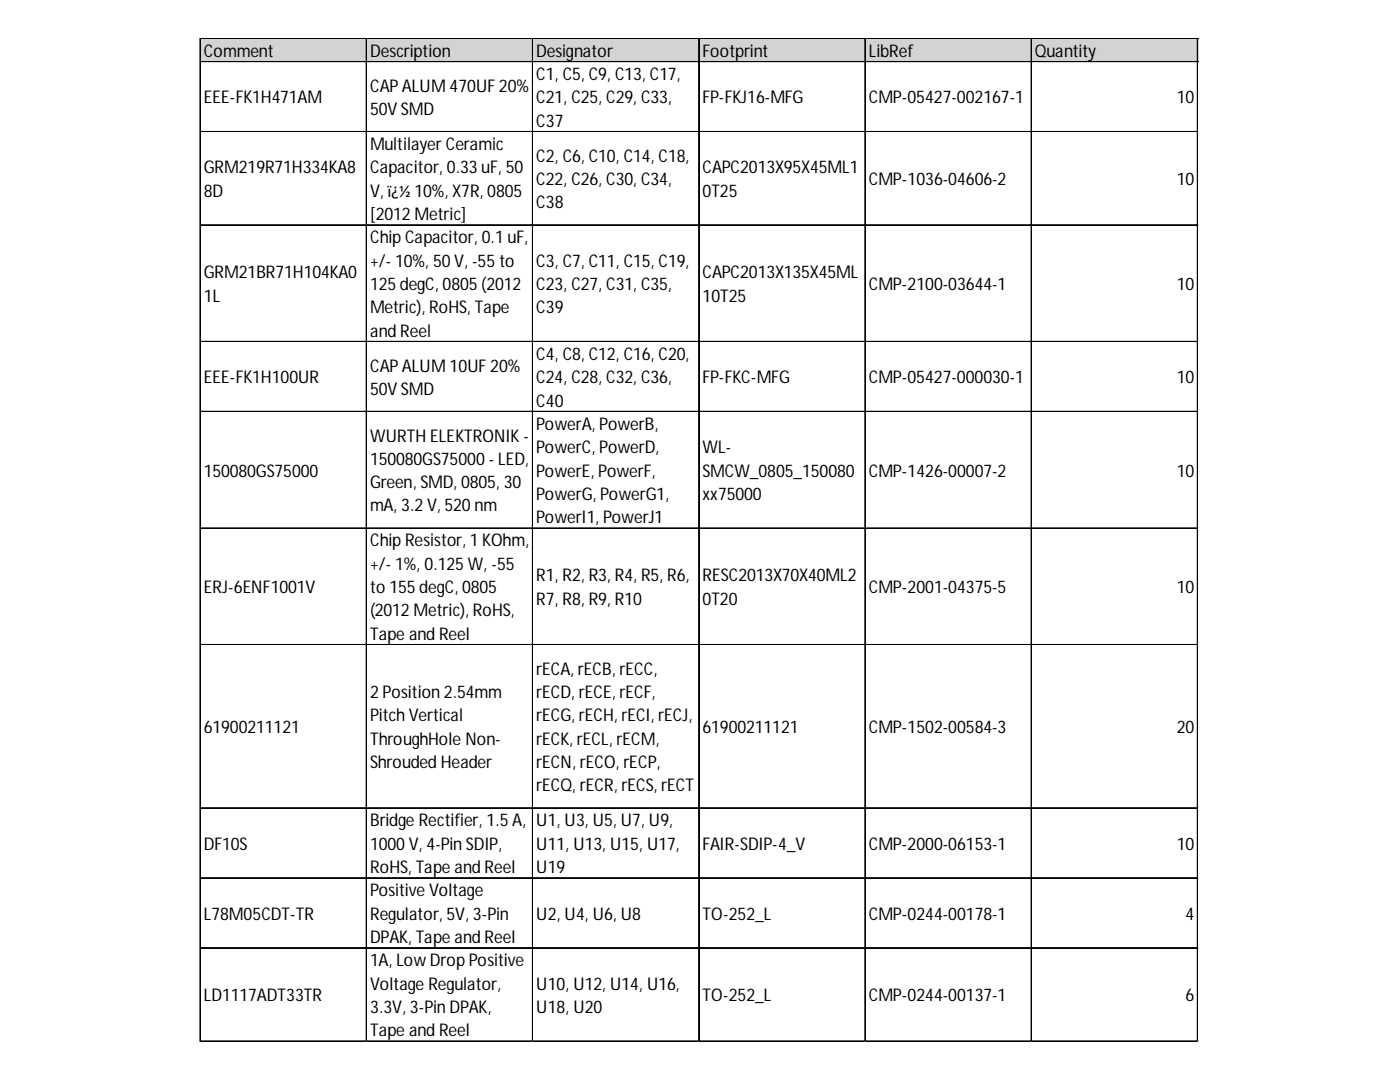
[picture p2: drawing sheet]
<svg xmlns="http://www.w3.org/2000/svg" width="279mm" height="216mm" viewBox="0 0 279 216" stroke-linecap="round" stroke-linejoin="round" font-family="sans-serif">
<defs><g id="words">
<g font-size="3.5">
<text x="40.7" y="11.3">Comment</text>
<text x="73.9" y="11.3">Description</text>
<text x="107" y="11.3">Designator</text>
<text x="140.2" y="11.3">Footprint</text>
<text x="173.4" y="11.3">LibRef</text>
<text x="206.5" y="11.3">Quantity</text>
<text x="107" y="16">C1, C5, C9, C13, C17,</text>
<text x="40.7" y="20.6">EEE-FK1H471AM</text>
<text x="73.9" y="18.3">CAP ALUM 470UF 20%</text>
<text x="73.9" y="23">50V SMD</text>
<text x="107" y="20.6">C21, C25, C29, C33,</text>
<text x="140.2" y="20.6">FP-FKJ16-MFG</text>
<text x="173.4" y="20.6">CMP-05427-002167-1</text>
<text x="234.9" y="20.6">10</text>
<text x="73.9" y="29.9">Multilayer Ceramic</text>
<text x="107" y="25.3">C37</text>
<text x="40.7" y="34.6">GRM219R71H334KA8</text>
<text x="73.9" y="34.6">Capacitor, 0.33 uF, 50</text>
<text x="107" y="32.3">C2, C6, C10, C14, C18,</text>
<text x="140.2" y="34.6">CAPC2013X95X45ML1</text>
<text x="40.7" y="39.2">8D</text>
<text x="73.9" y="39.2">V, ï¿½ 10%, X7R, 0805</text>
<text x="107" y="36.9">C22, C26, C30, C34,</text>
<text x="107" y="41.6">C38</text>
<text x="140.2" y="39.2">0T25</text>
<text x="173.4" y="36.9">CMP-1036-04606-2</text>
<text x="234.9" y="36.9">10</text>
<text x="73.9" y="43.9">[2012 Metric]</text>
<text x="73.9" y="48.5">Chip Capacitor, 0.1 uF,</text>
<text x="73.9" y="53.2">+/- 10%, 50 V, -55 to</text>
<text x="107" y="53.2">C3, C7, C11, C15, C19,</text>
<text x="40.7" y="55.5">GRM21BR71H104KA0</text>
<text x="73.9" y="57.9">125 degC, 0805 (2012</text>
<text x="107" y="57.9">C23, C27, C31, C35,</text>
<text x="140.2" y="55.5">CAPC2013X135X45ML</text>
<text x="173.4" y="57.9">CMP-2100-03644-1</text>
<text x="234.9" y="57.9">10</text>
<text x="40.7" y="60.2">1L</text>
<text x="73.9" y="62.5">Metric), RoHS, Tape</text>
<text x="107" y="62.5">C39</text>
<text x="140.2" y="60.2">10T25</text>
<text x="73.9" y="67.2">and Reel</text>
<text x="107" y="71.8">C4, C8, C12, C16, C20,</text>
<text x="40.7" y="76.5">EEE-FK1H100UR</text>
<text x="73.9" y="74.1">CAP ALUM 10UF 20%</text>
<text x="107" y="76.5">C24, C28, C32, C36,</text>
<text x="140.2" y="76.5">FP-FKC-MFG</text>
<text x="173.4" y="76.5">CMP-05427-000030-1</text>
<text x="234.9" y="76.5">10</text>
<text x="73.9" y="78.8">50V SMD</text>
<text x="107" y="81.1">C40</text>
<text x="73.9" y="88.1">WURTH ELEKTRONIK -</text>
<text x="107" y="85.8">PowerA, PowerB,</text>
<text x="40.7" y="95.1">150080GS75000</text>
<text x="73.9" y="92.8">150080GS75000 - LED,</text>
<text x="107" y="90.4">PowerC, PowerD,</text>
<text x="107" y="95.1">PowerE, PowerF,</text>
<text x="140.2" y="90.4">WL-</text>
<text x="140.2" y="95.1">SMCW_0805_150080</text>
<text x="173.4" y="95.1">CMP-1426-00007-2</text>
<text x="234.9" y="95.1">10</text>
<text x="73.9" y="97.4">Green, SMD, 0805, 30</text>
<text x="107" y="99.7">PowerG, PowerG1,</text>
<text x="140.2" y="99.7">xx75000</text>
<text x="73.9" y="102.1">mA, 3.2 V, 520 nm</text>
<text x="107" y="104.4">PowerI1, PowerJ1</text>
<text x="73.9" y="109">Chip Resistor, 1 KOhm,</text>
<text x="73.9" y="113.7">+/- 1%, 0.125 W, -55</text>
<text x="40.7" y="118.3">ERJ-6ENF1001V</text>
<text x="73.9" y="118.3">to 155 degC, 0805</text>
<text x="107" y="116">R1, R2, R3, R4, R5, R6,</text>
<text x="140.2" y="116">RESC2013X70X40ML2</text>
<text x="173.4" y="118.3">CMP-2001-04375-5</text>
<text x="234.9" y="118.3">10</text>
<text x="73.9" y="123">(2012 Metric), RoHS,</text>
<text x="107" y="120.7">R7, R8, R9, R10</text>
<text x="140.2" y="120.7">0T20</text>
<text x="73.9" y="127.7">Tape and Reel</text>
<text x="107" y="134.6">rECA, rECB, rECC,</text>
<text x="73.9" y="139.3">2 Position 2.54mm</text>
<text x="73.9" y="143.9">Pitch Vertical</text>
<text x="107" y="139.3">rECD, rECE, rECF,</text>
<text x="107" y="143.9">rECG, rECH, rECI, rECJ,</text>
<text x="40.7" y="146.3">61900211121</text>
<text x="73.9" y="148.6">ThroughHole Non-</text>
<text x="107" y="148.6">rECK, rECL, rECM,</text>
<text x="140.2" y="146.3">61900211121</text>
<text x="173.4" y="146.3">CMP-1502-00584-3</text>
<text x="234.9" y="146.3">20</text>
<text x="73.9" y="153.2">Shrouded Header</text>
<text x="107" y="153.2">rECN, rECO, rECP,</text>
<text x="107" y="157.9">rECQ, rECR, rECS, rECT</text>
<text x="73.9" y="164.9">Bridge Rectifier, 1.5 A,</text>
<text x="107" y="164.9">U1, U3, U5, U7, U9,</text>
<text x="40.7" y="169.5">DF10S</text>
<text x="73.9" y="169.5">1000 V, 4-Pin SDIP,</text>
<text x="107" y="169.5">U11, U13, U15, U17,</text>
<text x="140.2" y="169.5">FAIR-SDIP-4_V</text>
<text x="173.4" y="169.5">CMP-2000-06153-1</text>
<text x="234.9" y="169.5">10</text>
<text x="73.9" y="174.2">RoHS, Tape and Reel</text>
<text x="73.9" y="178.8">Positive Voltage</text>
<text x="107" y="174.2">U19</text>
<text x="40.7" y="183.5">L78M05CDT-TR</text>
<text x="73.9" y="183.5">Regulator, 5V, 3-Pin</text>
<text x="107" y="183.5">U2, U4, U6, U8</text>
<text x="140.2" y="183.5">TO-252_L</text>
<text x="173.4" y="183.5">CMP-0244-00178-1</text>
<text x="236.6" y="183.5">4</text>
<text x="73.9" y="188.1">DPAK, Tape and Reel</text>
<text x="73.9" y="192.8">1A, Low Drop Positive</text>
<text x="73.9" y="197.4">Voltage Regulator,</text>
<text x="107" y="197.4">U10, U12, U14, U16,</text>
<text x="40.7" y="199.8">LD1117ADT33TR</text>
<text x="73.9" y="202.1">3.3V, 3-Pin DPAK,</text>
<text x="107" y="202.1">U18, U20</text>
<text x="140.2" y="199.8">TO-252_L</text>
<text x="173.4" y="199.8">CMP-0244-00137-1</text>
<text x="236.6" y="199.8">6</text>
<text x="73.9" y="206.8">Tape and Reel</text>
</g>
</g></defs>
<path d="M40 7.8h199.2v4.7h-199.2z" fill="#d3d3d3"/>
<g fill="none" stroke="#000" stroke-width=".2">
<path d="M39.9 7.6v200.3M40 7.6v200.3M40.1 7.6h199M40.1 7.7h199M40.1 12.3h199M40.1 12.4h199M73.1 7.8v200.1M73.2 7.8v200.1M106.2 7.8v200.1M106.3 7.8v200.1M139.4 7.8v200.1M139.5 7.8v200.1"/>
<path d="M172.6 7.8v200.1M172.7 7.8v200.1M205.8 7.8v200.1M205.9 7.8v200.1M238.9 7.8v200.1M239 7.8v200.1M40.1 26.2h199M40.1 26.3h199M40.1 44.8h199M40.1 44.9h199M40.1 68.1h199M40.1 68.2h199"/>
<path d="M40.1 82.1h199M40.1 82.2h199M40.1 105.3h199M40.1 105.4h199M40.1 128.6h199M40.1 128.7h199M40.1 161.2h199M40.1 161.3h199M40.1 175.1h199M40.1 175.2h199M40.1 189.1h199M40.1 189.2h199"/>
<path d="M40.1 207.7h199M40.1 207.8h199"/>
</g>
<path d="M39.9 207.9h.1" fill="none" stroke="#d4d4d4" stroke-width=".2"/>
<path d="M39.9 207.9h.2z" fill="#d4d4d4"/>
<path d="M73.1 207.9h.1" fill="none" stroke="#d4d4d4" stroke-width=".2"/>
<path d="M73.1 207.9h.2z" fill="#d4d4d4"/>
<path d="M106.2 207.9h.1" fill="none" stroke="#d4d4d4" stroke-width=".2"/>
<path d="M106.2 207.9h.2z" fill="#d4d4d4"/>
<path d="M139.4 207.9h.1" fill="none" stroke="#d4d4d4" stroke-width=".2"/>
<path d="M139.4 207.9h.2z" fill="#d4d4d4"/>
<path d="M172.6 207.9h.1" fill="none" stroke="#d4d4d4" stroke-width=".2"/>
<path d="M172.6 207.9h.2z" fill="#d4d4d4"/>
<path d="M205.8 207.9h.1" fill="none" stroke="#d4d4d4" stroke-width=".2"/>
<path d="M205.8 207.9h.2z" fill="#d4d4d4"/>
<path d="M238.9 207.9h.1" fill="none" stroke="#d4d4d4" stroke-width=".2"/>
<path d="M238.9 207.9h.2z" fill="#d4d4d4"/>
<path d="M239.1 26.2h.1" fill="none" stroke="#d4d4d4" stroke-width=".2"/>
<path d="M239.1 26.2l.1 .2z" fill="#d4d4d4"/>
<path d="M239.1 44.8h.1" fill="none" stroke="#d4d4d4" stroke-width=".2"/>
<path d="M239.1 44.8l.1 .2z" fill="#d4d4d4"/>
<path d="M239.1 68.1h.1" fill="none" stroke="#d4d4d4" stroke-width=".2"/>
<path d="M239.1 68.1l.1 .2z" fill="#d4d4d4"/>
<path d="M239.1 82.1h.1" fill="none" stroke="#d4d4d4" stroke-width=".2"/>
<path d="M239.1 82.1l.1 .2z" fill="#d4d4d4"/>
<path d="M239.1 105.3h.1" fill="none" stroke="#d4d4d4" stroke-width=".2"/>
<path d="M239.1 105.3l.1 .2z" fill="#d4d4d4"/>
<path d="M239.1 128.6h.1" fill="none" stroke="#d4d4d4" stroke-width=".2"/>
<path d="M239.1 128.6l.1 .2z" fill="#d4d4d4"/>
<path d="M239.1 161.2h.1" fill="none" stroke="#d4d4d4" stroke-width=".2"/>
<path d="M239.1 161.2l.1 .2z" fill="#d4d4d4"/>
<path d="M239.1 175.1h.1" fill="none" stroke="#d4d4d4" stroke-width=".2"/>
<path d="M239.1 175.1l.1 .2z" fill="#d4d4d4"/>
<path d="M239.1 189.1h.1" fill="none" stroke="#d4d4d4" stroke-width=".2"/>
<path d="M239.1 189.1l.1 .2z" fill="#d4d4d4"/>
<path d="M239.1 207.7h.1" fill="none" stroke="#d4d4d4" stroke-width=".2"/>
<path d="M239.1 207.7l.1 .2z" fill="#d4d4d4"/>
<use href="#words"/>
</svg>
